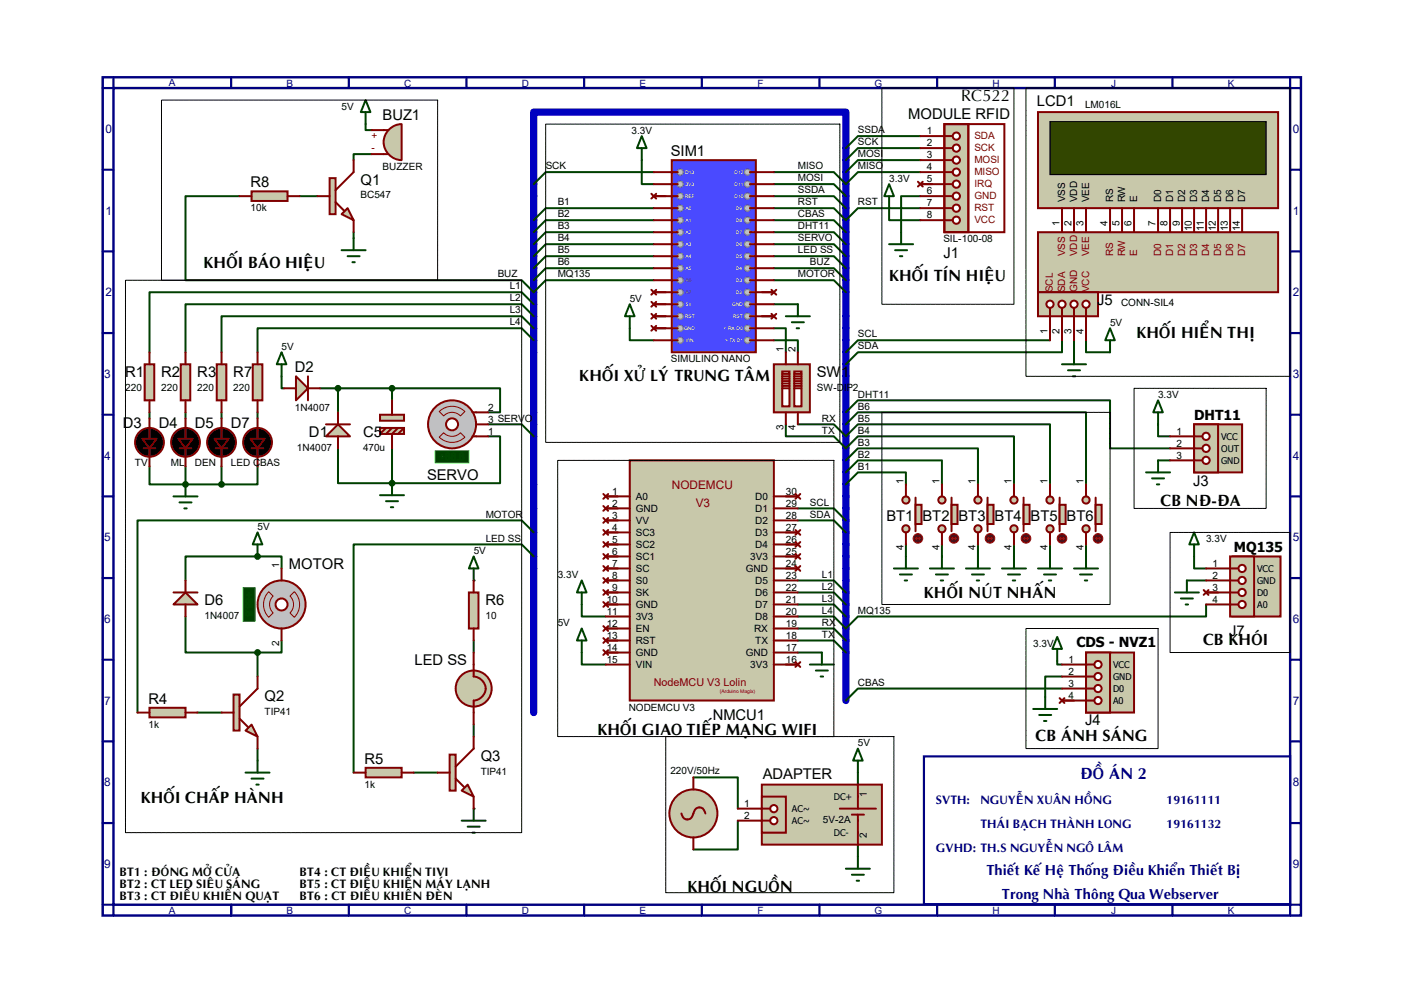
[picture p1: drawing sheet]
<svg xmlns="http://www.w3.org/2000/svg" width="297mm" height="210mm" viewBox="0 0 297 210" stroke-linecap="round" stroke-linejoin="round" font-family="sans-serif">
<defs><g id="words">
<text font-size="3.5" x="203.3" y="21.4">RC522</text>
<g font-size="3.4">
<text x="43.1" y="56.7">KHOÁ</text>
<text x="50.3" y="56.7">I BAÙO HIEÄ</text>
<text x="66.5" y="56.7">U</text>
<text x="188.1" y="59.5">KHOÁ</text>
<text x="195.4" y="59.5">I TÍN HIEÄ</text>
<text x="210.5" y="59.5">U</text>
<text x="240.4" y="71.5">KHOÁ</text>
<text x="247.7" y="71.5">I HIEÅ</text>
<text x="256" y="71.5">N THÒ</text>
<text x="122.6" y="80.6">KHOÁ</text>
<text x="129.8" y="80.6">I XÖÛ LYÙ TRUNG TAÂ</text>
<text x="159.8" y="80.6">M</text>
<text x="245.5" y="107">CB NÑ-ÑA</text>
<text x="195.5" y="126.6">KHOÁ</text>
<text x="202.7" y="126.6">I NUÙT NHAÁ</text>
<text x="220.8" y="126.6">N</text>
<text x="254.5" y="136.5">CB KHOÙI</text>
<text x="126.4" y="155.5">KHOÁ</text>
<text x="133.6" y="155.5">I GIAO TIEÁ</text>
<text x="150.6" y="155.5">P MAÏNG WIFI</text>
<text x="219.1" y="156.8">CB AÙNH SAÙNG</text>
<text x="29.8" y="169.8">KHOÁ</text>
<text x="37" y="169.8">I CHAÁ</text>
<text x="46.6" y="169.8">P HAØ</text>
<text x="54.6" y="169.8">NH</text>
<text x="145.4" y="188.6">KHOÁ</text>
<text x="152.7" y="188.6">I NGUOÀ</text>
<text x="165" y="188.6">N</text>
</g>
<text font-size="3.4" fill="#000080" x="228.5" y="164.7">ÑOÀAÙN 2</text>
<g font-size="3.1">
<text x="219.4" y="22.5">LCD1</text>
<text x="80.9" y="25.4">BUZ1</text>
<text x="192.2" y="25.3">MODULE RFID</text>
<text x="141.9" y="33">SIM1</text>
<text x="53" y="39.6">R8</text>
<text x="76.3" y="39">Q1</text>
<text x="199.6" y="54.6">J1</text>
<text x="232.1" y="64.4">J5</text>
<text x="26.5" y="79.7">R1</text>
<text x="34.1" y="79.7">R2</text>
<text x="41.7" y="79.7">R3</text>
<text x="49.4" y="79.7">R7</text>
<text x="62.4" y="78.7">D2</text>
<text x="172.8" y="79.7">SW1</text>
<text x="26" y="90.6">D3</text>
<text x="33.6" y="90.6">D4</text>
<text x="41.2" y="90.6">D5</text>
<text x="48.9" y="90.6">D7</text>
<text x="65.4" y="92.4">D1</text>
<text x="76.8" y="92.4">C5</text>
<text x="90.3" y="101.5">SERVO</text>
<text x="252.4" y="102.8">J3</text>
<text x="187.5" y="110.2">BT1</text>
<text x="195.2" y="110.2">BT2</text>
<text x="202.8" y="110.2">BT3</text>
<text x="210.4" y="110.2">BT4</text>
<text x="218" y="110.2">BT5</text>
<text x="225.6" y="110.2">BT6</text>
<text x="61.1" y="120.3">MOTOR</text>
<text x="43.3" y="127.9">D6</text>
<text x="102.7" y="127.9">R6</text>
<text x="260" y="134.6">J7</text>
<text x="87.7" y="140.6">LED SS</text>
<text x="31.4" y="148.8">R4</text>
<text x="56" y="148.3">Q2</text>
<text x="150.8" y="152.4">NMCU1</text>
<text x="229.5" y="153.4">J4</text>
<text x="77.1" y="161.5">R5</text>
<text x="101.7" y="161">Q3</text>
<text x="161.4" y="164.8">ADAPTER</text>
</g>
<g font-size="3.1" fill="#000080">
<text x="208.7" y="185.1">Thieá</text>
<text x="214.7" y="185.1">t KeáHeä Thoá</text>
<text x="231.2" y="185.1">ng Ñieàu Khieån Thieá</text>
<text x="257.7" y="185.1">t Bò</text>
<text x="212" y="190.1">Trong Nhaø Thoâng Qua Webserver</text>
</g>
<g font-size="2.9">
<text x="252.6" y="88.9">DHT11</text>
<text x="261" y="116.8">MQ135</text>
<text x="227.7" y="136.9">CDS - NVZ1</text>
</g>
<g font-size="2.6" fill="#000080">
<text x="198" y="170">SVTH:</text>
<text x="207.4" y="170">NGUYEÃ</text>
<text x="216.7" y="170">N XUAÂ</text>
<text x="224.6" y="170">N HOÀ</text>
<text x="231.2" y="170">NG</text>
<text x="246.8" y="170">19161111</text>
<text x="207.4" y="175">THAÙI BAÏCH THAØ</text>
<text x="227.5" y="175">NH LONG</text>
<text x="246.8" y="175">19161132</text>
<text x="198" y="180.1">GVHD: TH.S NGUYEÃ</text>
<text x="222.9" y="180.1">N NGOÂLAÂ</text>
<text x="235.3" y="180.1">M</text>
</g>
<g font-size="2.6">
<text x="25.3" y="185.3">BT1 : ÑOÙNG MÔÛCÖÛA</text>
<text x="63.4" y="185.3">BT4 : CT ÑIEÀ</text>
<text x="78.6" y="185.3">U KHIEÅ</text>
<text x="87.2" y="185.3">N TIVI</text>
<text x="25.3" y="187.8">BT2 : CT LED SIEÂ</text>
<text x="25.3" y="190.4">BT3 : CT ÑIEÀ</text>
<text x="40.5" y="190.4">U KHIEÅ</text>
<text x="45.4" y="187.8">U SAÙNG</text>
<text x="49.2" y="190.4">N QUAÏT</text>
<text x="63.4" y="187.8">BT5 : CT ÑIEÀ</text>
<text x="63.4" y="190.4">BT6 : CT ÑIEÀ</text>
<text x="78.6" y="187.8">U KHIEÅ</text>
<text x="78.6" y="190.4">U KHIEÅ</text>
<text x="87.3" y="187.8">N MAÙY LAÏNH</text>
<text x="87.3" y="190.4">N ÑEØ</text>
<text x="93.8" y="190.4">N</text>
</g>
<g font-size="2.5" fill="#000080">
<text x="22.3" y="28.2">0</text>
<text x="273.5" y="28.2">0</text>
<text x="22.3" y="45.4">1</text>
<text x="273.5" y="45.4">1</text>
<text x="22.3" y="62.7">2</text>
<text x="273.5" y="62.7">2</text>
<text x="22.1" y="80">3</text>
<text x="273.5" y="80">3</text>
<text x="22.1" y="97.2">4</text>
<text x="273.5" y="97.2">4</text>
<text x="22.1" y="114.5">5</text>
<text x="273.5" y="114.5">5</text>
<text x="22.1" y="131.8">6</text>
<text x="273.5" y="131.8">6</text>
<text x="22.1" y="149.1">7</text>
<text x="273.5" y="149.1">7</text>
<text x="22.1" y="166.3">8</text>
<text x="273.5" y="166.3">8</text>
<text x="22.1" y="183.6">9</text>
<text x="273.5" y="183.6">9</text>
</g>
<g font-size="2.5" fill="#800000">
<text x="142.1" y="103.5">NODEMCU</text>
<text x="147.2" y="107.3">V3</text>
</g>
<text font-size="2.3" fill="#800000" x="138.3" y="145.2">NodeMCU V3 Lolin</text>
<g font-size="2.1" fill="#000080">
<text x="35.7" y="18.1">A</text>
<text x="60.6" y="18.4">B</text>
<text x="85.5" y="18.4">C</text>
<text x="110.4" y="18.4">D</text>
<text x="135.3" y="18.4">E</text>
<text x="160.3" y="18.4">F</text>
<text x="185" y="18.4">G</text>
<text x="209.9" y="18.4">H</text>
<text x="235.1" y="18.4">J</text>
<text x="259.7" y="18.4">K</text>
<text x="35.7" y="193.4">A</text>
<text x="60.6" y="193.4">B</text>
<text x="85.5" y="193.4">C</text>
<text x="110.4" y="193.4">D</text>
<text x="135.3" y="193.4">E</text>
<text x="160.3" y="193.4">F</text>
<text x="185" y="193.4">G</text>
<text x="209.9" y="193.4">H</text>
<text x="235.1" y="193.4">J</text>
<text x="259.7" y="193.4">K</text>
</g>
<g font-size="2.1">
<text x="72.3" y="23.2">5V</text>
<text x="229.5" y="22.9">LM016L</text>
<text x="133.6" y="28.3">3.3V</text>
<text x="181.5" y="28.2">SSDA</text>
<text x="196" y="28.4">1</text>
<text x="115.4" y="35.8">SCK</text>
<text x="168.8" y="35.8">MISO</text>
<text x="181.5" y="30.7">SCK</text>
<text x="181.5" y="33.3">MOSI</text>
<text x="181.5" y="35.8">MISO</text>
<text x="196" y="30.9">2</text>
<text x="196" y="33.5">3</text>
<text x="76.3" y="42">BC547</text>
<text x="80.9" y="36">BUZZER</text>
<text x="168.8" y="40.9">SSDA</text>
<text x="168.8" y="38.4">MOSI</text>
<text x="188.1" y="38.4">3.3V</text>
<text x="196" y="36">4</text>
<text x="196" y="38.6">5</text>
<text x="196" y="41.1">6</text>
<text x="53" y="44.7">10k</text>
<text x="118" y="43.4">B1</text>
<text x="118" y="46">B2</text>
<text x="168.8" y="46">CBAS</text>
<text x="168.8" y="43.4">RST</text>
<text x="181.5" y="43.4">RST</text>
<text x="196" y="43.6">7</text>
<text x="196" y="46.2">8</text>
<text x="224.2" y="47.8" transform="rotate(-90 224.2 47.8)">1</text>
<text x="225.3" y="42.8" transform="rotate(-90 225.3 42.8)">VSS</text>
<text x="226.7" y="47.8" transform="rotate(-90 226.7 47.8)">2</text>
<text x="227.9" y="42.8" transform="rotate(-90 227.9 42.8)">VDD</text>
<text x="229.2" y="47.8" transform="rotate(-90 229.2 47.8)">3</text>
<text x="230.4" y="42.8" transform="rotate(-90 230.4 42.8)">VEE</text>
<text x="234.3" y="47.8" transform="rotate(-90 234.3 47.8)">4</text>
<text x="235.5" y="42.8" transform="rotate(-90 235.5 42.8)">RS</text>
<text x="236.9" y="47.8" transform="rotate(-90 236.9 47.8)">5</text>
<text x="238" y="42.8" transform="rotate(-90 238 42.8)">RW</text>
<text x="239.4" y="47.8" transform="rotate(-90 239.4 47.8)">6</text>
<text x="240.6" y="42.8" transform="rotate(-90 240.6 42.8)">E</text>
<text x="244.5" y="47.8" transform="rotate(-90 244.5 47.8)">7</text>
<text x="245.7" y="42.8" transform="rotate(-90 245.7 42.8)">D0</text>
<text x="247" y="47.8" transform="rotate(-90 247 47.8)">8</text>
<text x="248.2" y="42.8" transform="rotate(-90 248.2 42.8)">D1</text>
<text x="249.6" y="47.8" transform="rotate(-90 249.6 47.8)">9</text>
<text x="250.7" y="42.8" transform="rotate(-90 250.7 42.8)">D2</text>
<text x="253.3" y="42.8" transform="rotate(-90 253.3 42.8)">D3</text>
<text x="255.8" y="42.8" transform="rotate(-90 255.8 42.8)">D4</text>
<text x="258.4" y="42.8" transform="rotate(-90 258.4 42.8)">D5</text>
<text x="260.9" y="42.8" transform="rotate(-90 260.9 42.8)">D6</text>
<text x="263.4" y="42.8" transform="rotate(-90 263.4 42.8)">D7</text>
<text x="118" y="48.5">B3</text>
<text x="118" y="51.1">B4</text>
<text x="118" y="53.6">B5</text>
<text x="168.8" y="53.6">LED SS</text>
<text x="168.8" y="51.1">SERVO</text>
<text x="168.8" y="48.5">DHT11</text>
<text x="199.6" y="51.3">SIL-100-08</text>
<text x="252.1" y="48.9" transform="rotate(-90 252.1 48.9)">10</text>
<text x="254.6" y="48.9" transform="rotate(-90 254.6 48.9)">11</text>
<text x="257.2" y="48.9" transform="rotate(-90 257.2 48.9)">12</text>
<text x="259.7" y="48.9" transform="rotate(-90 259.7 48.9)">13</text>
<text x="262.3" y="48.9" transform="rotate(-90 262.3 48.9)">14</text>
<text x="105.3" y="58.7">BUZ</text>
<text x="118" y="56.1">B6</text>
<text x="118" y="58.7">MQ135</text>
<text x="168.8" y="58.7">MOTOR</text>
<text x="171.3" y="56.1">BUZ</text>
<text x="107.8" y="61.2">L1</text>
<text x="107.8" y="63.8">L2</text>
<text x="133.2" y="63.8">5V</text>
<text x="237.2" y="64.8">CONN-SIL4</text>
<text x="107.8" y="66.3">L3</text>
<text x="107.8" y="68.8">L4</text>
<text x="181.5" y="71.4">SCL</text>
<text x="221.6" y="70.6" transform="rotate(-90 221.6 70.6)">1</text>
<text x="224.2" y="70.6" transform="rotate(-90 224.2 70.6)">2</text>
<text x="226.7" y="70.6" transform="rotate(-90 226.7 70.6)">3</text>
<text x="229.2" y="70.6" transform="rotate(-90 229.2 70.6)">4</text>
<text x="234.8" y="68.9">5V</text>
<text x="59.6" y="74">5V</text>
<text x="141.9" y="76.7">SIMULINO NANO</text>
<text x="165.7" y="74.5" transform="rotate(-90 165.7 74.5)">1</text>
<text x="168.3" y="74.5" transform="rotate(-90 168.3 74.5)">2</text>
<text x="181.5" y="73.9">SDA</text>
<text x="26.5" y="82.6">220</text>
<text x="34.1" y="82.6">220</text>
<text x="41.7" y="82.6">220</text>
<text x="49.4" y="82.6">220</text>
<text x="172.8" y="82.6">SW-DIP2</text>
<text x="62.4" y="86.8">1N4007</text>
<text x="103.3" y="89.4">3 SERVO</text>
<text x="103.3" y="86.8">2</text>
<text x="173.9" y="89.2">RX</text>
<text x="181.5" y="84.1">DHT11</text>
<text x="181.5" y="89.2">B5</text>
<text x="181.5" y="86.6">B6</text>
<text x="245" y="84.2">3.3V</text>
<text x="62.8" y="95.3">1N4007</text>
<text x="76.8" y="95.3">470u</text>
<text x="103.3" y="91.9">1</text>
<text x="165.7" y="90.9" transform="rotate(-90 165.7 90.9)">3</text>
<text x="168.3" y="90.9" transform="rotate(-90 168.3 90.9)">4</text>
<text x="173.9" y="91.7">TX</text>
<text x="181.5" y="94.2">B3</text>
<text x="181.5" y="91.7">B4</text>
<text x="248.9" y="91.9">1</text>
<text x="248.9" y="94.4">2</text>
<text x="28.5" y="98.6">TV</text>
<text x="36.2" y="98.6">ML</text>
<text x="41.2" y="98.6">DEN</text>
<text x="48.9" y="98.6">LED CBAS</text>
<text x="181.5" y="99.3">B1</text>
<text x="181.5" y="96.8">B2</text>
<text x="248.9" y="97">3</text>
<text x="129.5" y="104.6">1</text>
<text x="129.5" y="107.1">2</text>
<text x="134.5" y="105.7">A0</text>
<text x="159.8" y="105.7">D0</text>
<text x="166.2" y="104.6">30</text>
<text x="166.2" y="107.1">29</text>
<text x="171.3" y="106.9">SCL</text>
<text x="191.1" y="102.4" transform="rotate(-90 191.1 102.4)">1</text>
<text x="198.8" y="102.4" transform="rotate(-90 198.8 102.4)">1</text>
<text x="206.4" y="102.4" transform="rotate(-90 206.4 102.4)">1</text>
<text x="214" y="102.4" transform="rotate(-90 214 102.4)">1</text>
<text x="221.6" y="102.4" transform="rotate(-90 221.6 102.4)">1</text>
<text x="229.2" y="102.4" transform="rotate(-90 229.2 102.4)">1</text>
<text x="54.5" y="112.1">5V</text>
<text x="102.7" y="109.5">MOTOR</text>
<text x="129.5" y="109.7">3</text>
<text x="129.5" y="112.2">4</text>
<text x="134.5" y="108.3">GND</text>
<text x="134.5" y="110.8">VV</text>
<text x="134.5" y="113.4">SC3</text>
<text x="159.8" y="108.3">D1</text>
<text x="159.8" y="110.8">D2</text>
<text x="159.8" y="113.4">D3</text>
<text x="166.2" y="109.7">28</text>
<text x="166.2" y="112.2">27</text>
<text x="171.3" y="109.5">SDA</text>
<text x="100.2" y="117.2">5V</text>
<text x="102.7" y="114.6">LED SS</text>
<text x="129.5" y="114.8">5</text>
<text x="129.5" y="117.3">6</text>
<text x="129.5" y="119.8">7</text>
<text x="134.5" y="115.9">SC2</text>
<text x="134.5" y="118.4">SC1</text>
<text x="158.7" y="118.4">3V3</text>
<text x="159.8" y="115.9">D4</text>
<text x="166.2" y="114.8">26</text>
<text x="166.2" y="117.3">25</text>
<text x="166.2" y="119.8">24</text>
<text x="191.1" y="116.3" transform="rotate(-90 191.1 116.3)">4</text>
<text x="198.8" y="116.3" transform="rotate(-90 198.8 116.3)">4</text>
<text x="206.4" y="116.3" transform="rotate(-90 206.4 116.3)">4</text>
<text x="214" y="116.3" transform="rotate(-90 214 116.3)">4</text>
<text x="221.6" y="116.3" transform="rotate(-90 221.6 116.3)">4</text>
<text x="229.2" y="116.3" transform="rotate(-90 229.2 116.3)">4</text>
<text x="255.1" y="114.6">3.3V</text>
<text x="256.5" y="119.8">1</text>
<text x="59.1" y="120.2" transform="rotate(-90 59.1 120.2)">1</text>
<text x="118" y="122.3">3.3V</text>
<text x="129.5" y="122.4">8</text>
<text x="129.5" y="124.9">9</text>
<text x="134.5" y="121">SC</text>
<text x="134.5" y="123.5">S0</text>
<text x="157.8" y="121">GND</text>
<text x="159.8" y="123.5">D5</text>
<text x="166.2" y="122.4">23</text>
<text x="166.2" y="124.9">22</text>
<text x="173.9" y="122.2">L1</text>
<text x="173.9" y="124.7">L2</text>
<text x="256.5" y="122.4">2</text>
<text x="256.5" y="124.9">3</text>
<text x="43.3" y="130.9">1N4007</text>
<text x="102.7" y="130.9">10</text>
<text x="128.4" y="127.5">10</text>
<text x="128.4" y="130">11</text>
<text x="134.5" y="126.1">SK</text>
<text x="134.5" y="128.6">GND</text>
<text x="134.5" y="131.1">3V3</text>
<text x="159.8" y="126.1">D6</text>
<text x="159.8" y="128.6">D7</text>
<text x="159.8" y="131.1">D8</text>
<text x="166.2" y="127.5">21</text>
<text x="166.2" y="130">20</text>
<text x="173.9" y="127.3">L3</text>
<text x="173.9" y="129.8">L4</text>
<text x="181.5" y="129.8">MQ135</text>
<text x="256.5" y="127.5">4</text>
<text x="59.1" y="136.7" transform="rotate(-90 59.1 136.7)">2</text>
<text x="118" y="132.4">5V</text>
<text x="128.4" y="132.5">12</text>
<text x="128.4" y="135.1">13</text>
<text x="128.4" y="137.6">14</text>
<text x="134.5" y="133.7">EN</text>
<text x="134.5" y="136.2">RST</text>
<text x="159.5" y="133.7">RX</text>
<text x="159.8" y="136.2">TX</text>
<text x="166.2" y="132.5">19</text>
<text x="166.2" y="135.1">18</text>
<text x="166.2" y="137.6">17</text>
<text x="173.9" y="132.3">RX</text>
<text x="173.9" y="134.9">TX</text>
<text x="218.6" y="136.7">3.3V</text>
<text x="128.4" y="140.2">15</text>
<text x="134.5" y="138.8">GND</text>
<text x="134.5" y="141.3">VIN</text>
<text x="157.8" y="138.8">GND</text>
<text x="158.7" y="141.3">3V3</text>
<text x="166.2" y="140.2">16</text>
<text x="226" y="140.2">1</text>
<text x="226" y="142.7">2</text>
<text x="181.5" y="145">CBAS</text>
<text x="226" y="145.2">3</text>
<text x="226" y="147.8">4</text>
<text x="31.4" y="153.9">1k</text>
<text x="56" y="151.2">TIP41</text>
<text x="133" y="150.3">NODEMCU V3</text>
<text x="181.5" y="157.8">5V</text>
<text x="77.1" y="166.6">1k</text>
<text x="101.7" y="163.9">TIP41</text>
<text x="141.8" y="163.6">220V/50Hz</text>
<text x="157.4" y="170.6">1</text>
<text x="157.4" y="173.2">2</text>
<text x="183.4" y="168.5" transform="rotate(-90 183.4 168.5)">1</text>
<text x="174.1" y="174">5V-2A</text>
<text x="183.4" y="177.3" transform="rotate(-90 183.4 177.3)">2</text>
</g>
<g font-size="2.1" fill="#800000">
<text x="78.6" y="29.5">+</text>
<text x="206.1" y="29.5">SDA</text>
<text x="78.6" y="32">-</text>
<text x="206.1" y="32">SCK</text>
<text x="206.1" y="34.5">MOSI</text>
<text x="206.1" y="37.1">MISO</text>
<text x="206.1" y="39.6">IRQ</text>
<text x="206.1" y="42.2">GND</text>
<text x="206.1" y="44.7">RST</text>
<text x="206.1" y="47.2">VCC</text>
<text x="225.3" y="54.2" transform="rotate(-90 225.3 54.2)">VSS</text>
<text x="227.8" y="54.2" transform="rotate(-90 227.8 54.2)">VDD</text>
<text x="230.4" y="54.2" transform="rotate(-90 230.4 54.2)">VEE</text>
<text x="235.5" y="54.2" transform="rotate(-90 235.5 54.2)">RS</text>
<text x="238" y="54.2" transform="rotate(-90 238 54.2)">RW</text>
<text x="240.5" y="54.2" transform="rotate(-90 240.5 54.2)">E</text>
<text x="245.6" y="54.2" transform="rotate(-90 245.6 54.2)">D0</text>
<text x="248.2" y="54.2" transform="rotate(-90 248.2 54.2)">D1</text>
<text x="250.7" y="54.2" transform="rotate(-90 250.7 54.2)">D2</text>
<text x="253.2" y="54.2" transform="rotate(-90 253.2 54.2)">D3</text>
<text x="255.8" y="54.2" transform="rotate(-90 255.8 54.2)">D4</text>
<text x="258.3" y="54.2" transform="rotate(-90 258.3 54.2)">D5</text>
<text x="260.9" y="54.2" transform="rotate(-90 260.9 54.2)">D6</text>
<text x="263.4" y="54.2" transform="rotate(-90 263.4 54.2)">D7</text>
<text x="222.8" y="61.8" transform="rotate(-90 222.8 61.8)">SCL</text>
<text x="225.3" y="61.8" transform="rotate(-90 225.3 61.8)">SDA</text>
<text x="227.8" y="61.8" transform="rotate(-90 227.8 61.8)">GND</text>
<text x="230.4" y="61.8" transform="rotate(-90 230.4 61.8)">VCC</text>
</g>
<g font-size="2.1" fill="#008000">
<text x="93" y="97.4">+88.8</text>
<text x="52" y="125.2" transform="rotate(90 52 125.2)">+88.8</text>
</g>
<g font-size="1.9">
<text x="258.3" y="93">VCC</text>
<text x="258.3" y="95.5">OUT</text>
<text x="258.3" y="98">GND</text>
<text x="265.9" y="120.9">VCC</text>
<text x="265.9" y="123.4">GND</text>
<text x="265.9" y="126">D0</text>
<text x="265.9" y="128.5">A0</text>
<text x="235.5" y="141.2">VCC</text>
<text x="235.5" y="143.8">GND</text>
<text x="235.5" y="146.3">D0</text>
<text x="235.5" y="148.8">A0</text>
<text x="167.5" y="171.7">AC~</text>
<text x="176.4" y="169.2">DC+</text>
<text x="167.5" y="174.2">AC~</text>
<text x="176.4" y="176.8">DC-</text>
</g>
<g font-size="1.1" fill="#fff">
<text x="144.9" y="41.9">REF</text>
<text x="144.9" y="36.8">D13</text>
<text x="145" y="39.3">3V3</text>
<text x="155.4" y="36.8">D12</text>
<text x="155.4" y="39.3">D11</text>
<text x="155.4" y="41.9">D10</text>
<text x="145" y="46.9">A1</text>
<text x="145" y="44.4">A0</text>
<text x="155.7" y="44.4">D9</text>
<text x="155.7" y="46.9">D8</text>
<text x="145" y="52">A3</text>
<text x="145" y="49.5">A2</text>
<text x="155.7" y="49.5">D7</text>
<text x="155.7" y="52">D6</text>
<text x="145" y="57.1">A5</text>
<text x="145" y="54.6">A4</text>
<text x="155.7" y="54.6">D5</text>
<text x="155.7" y="57.1">D4</text>
<text x="155.7" y="59.6">D3</text>
<text x="145" y="64.7">5V</text>
<text x="154.9" y="64.7">GND</text>
<text x="155.7" y="62.2">D2</text>
<text x="144.7" y="69.8">GND</text>
<text x="144.9" y="67.3">RST</text>
<text x="153.1" y="69.8">&lt; RX D0</text>
<text x="155" y="67.3">RST</text>
<text x="145" y="72.3">VIN</text>
<text x="153.4" y="72.3">&gt; TX D1</text>
</g>
<g font-size="1.1" fill="#808080">
<text x="145" y="59.6">A6</text>
<text x="145" y="62.2">A7</text>
</g>
<text font-size="1.1" fill="#800000" x="152.3" y="146.6">(Arduino Magix)</text>
</g></defs>
<path d="M21.7 16.3h253.5v177.3h-253.5zM24 18.6h248.9v172.7h-248.9z" fill="none" stroke="#000080" stroke-width=".51"/>
<g fill="none" stroke="#000080" stroke-width=".47">
<path d="M24 16.3v2.3h-2.3M48.9 16.3v2.3M73.8 16.3v2.3M98.7 16.3v2.3M123.6 16.3v2.3M148.5 16.3v2.3M173.4 16.3v2.3M198.2 16.3v2.3M223.1 16.3v2.3M248 16.3v2.3M272.9 16.3v2.3h2.3M21.7 35.9h2.3"/>
<path d="M272.9 35.9h2.3M21.7 53.2h2.3M272.9 53.2h2.3M21.7 70.4h2.3M272.9 70.4h2.3M21.7 87.7h2.3M272.9 87.7h2.3M21.7 105h2.3M272.9 105h2.3M21.7 122.3h2.3M21.7 139.5h2.3M272.9 122.3h2.3"/>
<path d="M272.9 139.5h2.3M21.7 156.8h2.3M272.9 156.8h2.3M21.7 174.1h2.3M272.9 174.1h2.3M21.7 191.3h2.3v2.3M48.9 191.3v2.3M73.8 191.3v2.3M98.7 191.3v2.3M123.6 191.3v2.3M148.5 191.3v2.3M173.4 191.3v2.3"/>
<path d="M198.2 191.3v2.3M223.1 191.3v2.3M248 191.3v2.3M275.2 191.3h-2.3v2.3"/>
</g>
<path d="M195.5 160h77.4v31.2h-77.4z" fill="#fff" stroke="#000080" stroke-width=".47"/>
<path d="M178.9 148.2v-124.5h-66v127" fill="none" stroke="#0000c0" stroke-width="1.5"/>
<path d="M78.6 32.6h-3.8v1.3M63.4 41.5h3.8M74.8 49.1v1.3M31.6 98.6v3.8h7.6v-3.8M67.7 82.1h15.2M71.5 82.1v5.1M82.9 82.1h22.9v5.1h-2.5M82.9 82.1v2.6M191.6 115.1v2.6M199.3 115.1v2.6M146.7 164.4h9.4v6.6M156.1 173.6v6.1h-9.4" fill="none" stroke="#004000" stroke-width=".42"/>
<circle cx="39.2" cy="102.4" r=".21" fill="#004000"/>
<g fill="none" stroke="#004000" stroke-width=".42">
<path d="M194.7 31.3h-13.2l-2.6 2.6M194.7 33.9h-13.2l-2.6 2.5M194.7 36.4h-13.2l-2.6 2.5M50.7 41.5h-11.5v17.8h71.2l2.5 2.5M188.1 44v2.6h6.6M194.7 44h-13.2l-2.6 2.6M194.7 41.5h-4.1v7.6M112.9 69.4l-2.5-2.5h-63.5v7.6M31.6 87.2v1.3M39.2 87.2v1.3M46.9 87.2v1.3M103.3 89.7h7.1l2.5 2.6"/>
<path d="M178.9 87.2l2.6-2.5h53.3v10.1h12.7M245 97.4h2.5M112.9 117.7l-2.5-2.6h-35.6v48.3M112.9 112.6l-2.5-2.5h-81.3v40.6M168.8 110.1h7.6l2.5 2.5M168.8 107.5h7.6l2.5 2.6M178.9 102.4l2.6-2.5h10.1v2.5M206.9 115.1v2.6M123.1 127.8v2.6h5M168.8 138h5.1M251.1 122.8h4M41.8 150.7h5.1"/>
<path d="M54.5 158.3v2.6M224.7 143.1h-3.6v4.3"/>
</g>
<circle cx="100.2" cy="122.8" r=".21" fill="#004000"/>
<path d="M77.3 26.2v1.3h1.3M59.6 79.6v2.5h.5M227.2 72v2.5M229.7 72v2.5h5.1M245 89.7v2.6h2.5M252.6 117.7v2.5h2.5M100.2 135.5v2.5M123.1 138v2.5h5M223.6 139.8v.7h1.1M100.2 153.2v2.6M87.5 163.4h5.1" fill="none" stroke="#004000" stroke-width=".42"/>
<circle cx="100.2" cy="171" r=".21" fill="#004000"/>
<g fill="none" stroke="#004000" stroke-width=".42">
<path d="M135.8 33.9v5h2.5M138.3 36.4h-22.9l-2.5 2.5M163.7 38.9h12.7l2.5 2.6M163.7 36.4h12.7l2.5 2.5M194.7 28.8h-13.2l-2.6 2.5M138.3 44h-22.9l-2.5 2.6M138.3 46.6h-22.9l-2.5 2.5M138.3 49.1h-22.9l-2.5 2.5M138.3 51.6h-22.9l-2.5 2.6M138.3 54.2h-22.9l-2.5 2.5M138.3 56.7h-22.9l-2.5 2.6M138.3 59.3h-22.9l-2.5 2.5"/>
<path d="M163.7 59.3h12.7l2.5 2.5M163.7 56.7h12.7l2.5 2.6M163.7 54.2h12.7l2.5 2.5M163.7 51.6h12.7l2.5 2.6M163.7 46.6h12.7l2.5 2.5M163.7 44h12.7l2.5 2.6M163.7 41.5h12.7l2.5 2.5M163.7 49.1h12.7l2.5 2.5M112.9 72l-2.5-2.6h-55.9v5.1M112.9 64.3l-2.5-2.5h-78.8v12.7M112.9 66.9l-2.5-2.6h-71.2v10.2M133.2 69.4v2.6h5.1"/>
<path d="M163.7 69.4h2.5v5.1M163.7 72h5.1v2.5M163.7 64.3h5.1M222.1 72h-40.6l-2.6 2.5M224.7 72v2.5h-43.2l-2.6 2.5M46.9 98.6v3.8M54.5 98.6v3.8h-7.6M54.5 87.2v1.3M166.2 89.7v2.6h10.2l2.5 2.5 2.6-2.5h33v10.1M168.8 89.7h7.6l2.5 2.6 2.6-2.6h40.6v12.7M178.9 97.4l2.6-2.6h25.4v7.6M178.9 99.9l2.6-2.5h17.8v5"/>
<path d="M178.9 89.7l2.6-2.5h48.2v15.2M39.2 102.4h7.7M54.5 117.7h5.1v2.5M214.5 115.1v2.6M222.1 115.1v2.6M229.7 115.1v2.6M168.8 127.8h7.6l2.5 2.6M168.8 132.9h7.6l2.5 2.6M168.8 135.5h7.6l2.5 2.5M168.8 122.8h7.6l2.5 2.5M168.8 125.3h7.6l2.5 2.5M255.1 127.8v2.6h-73.6l-2.6 2.5-2.5-2.5h-7.6"/>
<path d="M224.7 145.6h-43.2l-2.6 2.6M181.5 163.4v5.1M181.5 176.1v5.1"/>
</g>
<circle cx="54.5" cy="117.7" r=".21" fill="#004000"/>
<path d="M71.5 94.8v7.4h11.4M82.9 94.8v7.4M103.3 92.3h2.5v9.9h-22.9M54.5 117.7h-15.3v5.1M39.2 130.4v7.6h15.3M54.5 138v5.1M59.6 135.5v2.5h-5.1" fill="none" stroke="#004000" stroke-width=".42"/>
<circle cx="82.9" cy="102.2" r=".21" fill="#004000"/>
<path d="M199.8 26.2h5.1v22.9h-5.1z" fill="#c8c8aa" stroke="#800000" stroke-width=".42"/>
<path d="M199.8 28.8h1.7" fill="none" stroke="#800000" stroke-width=".42"/>
<circle cx="202.3" cy="31.3" r=".76" fill="#fff" stroke="#800000" stroke-width=".42"/>
<path d="M199.8 31.3h1.7" fill="none" stroke="#800000" stroke-width=".42"/>
<circle cx="202.3" cy="33.9" r=".76" fill="#fff" stroke="#800000" stroke-width=".42"/>
<path d="M199.8 33.9h1.7" fill="none" stroke="#800000" stroke-width=".42"/>
<circle cx="202.3" cy="36.4" r=".76" fill="#fff" stroke="#800000" stroke-width=".42"/>
<path d="M199.8 36.4h1.7" fill="none" stroke="#800000" stroke-width=".42"/>
<circle cx="202.3" cy="38.9" r=".76" fill="#fff" stroke="#800000" stroke-width=".42"/>
<path d="M199.8 38.9h1.7" fill="none" stroke="#800000" stroke-width=".42"/>
<circle cx="202.3" cy="41.5" r=".76" fill="#fff" stroke="#800000" stroke-width=".42"/>
<path d="M199.8 41.5h1.7" fill="none" stroke="#800000" stroke-width=".42"/>
<circle cx="202.3" cy="44" r=".76" fill="#fff" stroke="#800000" stroke-width=".42"/>
<path d="M199.8 44h1.7" fill="none" stroke="#800000" stroke-width=".42"/>
<circle cx="202.3" cy="46.6" r=".76" fill="#fff" stroke="#800000" stroke-width=".42"/>
<path d="M199.8 46.6h1.7" fill="none" stroke="#800000" stroke-width=".42"/>
<circle cx="202.3" cy="28.8" r=".76" fill="#fff" stroke="#800000" stroke-width=".42"/>
<path d="M194.7 28.8h5.1M194.7 31.3h5.1M194.7 33.9h5.1M194.7 36.4h5.1M194.7 38.9h5.1M194.7 41.5h5.1M194.7 44h5.1M194.7 46.6h5.1" fill="none" stroke="#800000" stroke-width=".42"/>
<g fill="#c8c8aa" stroke="#800000" stroke-width=".42">
<path d="M80.4 87.7h5.1v1.3h-5.1z"/>
<path d="M80.4 90.5h5.1v1.3h-5.1z"/>
</g>
<path d="M81.7 90.5l-1.3 1.3M82.9 84.7v3M82.9 90.5l-1.2 1.3M84.2 90.5l-1.3 1.3v3M85.5 90.5l-1.3 1.3" fill="none" stroke="#800000" stroke-width=".42"/>
<path d="M69 92.3l2.5-2.6 2.5 2.6z" fill="#c8c8aa" stroke="#800000" stroke-width=".42"/>
<path d="M69 89.7h5M71.5 87.2v2.5M71.5 92.3v2.5" fill="none" stroke="#800000" stroke-width=".42"/>
<path d="M62.6 79.6l2.6 2.5-2.6 2.6z" fill="#c8c8aa" stroke="#800000" stroke-width=".42"/>
<path d="M65.2 79.6v5.1M60.1 82.1h2.5M65.2 82.1h2.5" fill="none" stroke="#800000" stroke-width=".42"/>
<circle cx="82.9" cy="82.1" r=".51" fill="#004000" stroke="#004000" stroke-width=".42"/>
<path d="M72.3 52.9h5M73.5 54.2h2.6M74.5 55.5h.6M74.8 50.4v2.5" fill="none" stroke="#004000" stroke-width=".42"/>
<g fill="#c8c8aa" stroke="#800000" stroke-width=".42">
<path d="M72.3 45.3l1.2-1.3 1.3 2.6z"/>
<path d="M69.7 37.7h1.3v7.6h-1.3z"/>
</g>
<path d="M74.8 33.9v2.5l-3.8 3.8M199.8 26.2h12.7v22.9h-12.7zM204.9 26.2v22.9M67.2 41.5h2.5M71 42.8l1.8 1.7M74.8 46.6v2.5" fill="none" stroke="#800000" stroke-width=".42"/>
<circle cx="95.6" cy="89.7" r="5.1" fill="#c0c0c0" stroke="#800000" stroke-width=".42"/>
<circle cx="95.6" cy="89.7" r="1.27" fill="#fff" stroke="#800000" stroke-width=".42"/>
<path d="M99.9 87.2h.8M99.9 92.3h.8" fill="none" stroke="#800000" stroke-width=".42"/>
<path d="M92.1 95.3h7.1v2.6h-7.1z" fill="#004000" stroke="#0f0" stroke-width=".21"/>
<path d="M92.9 87a3.9 3.9 0 0 1 5.4 0l-.9 1a2.46 2.46 0 0 0-3.5 0zM93.9 91.5a2.46 2.46 0 0 0 3.5 0l.9 1a3.9 3.9 0 0 1-5.4 0z" fill="none" stroke="#800000" stroke-width=".21"/>
<path d="M100.7 89.7h2.6M100.7 87.2h2.6M100.7 92.3h2.6" fill="none" stroke="#800000" stroke-width=".42"/>
<circle cx="71.5" cy="82.1" r=".51" fill="#004000" stroke="#004000" stroke-width=".42"/>
<g fill="#c8c8aa" stroke="#800000" stroke-width=".42">
<path d="M161.2 165.9h25.4v12.7h-25.4z"/>
<circle cx="146.7" cy="172" r="5.1"/>
</g>
<path d="M144.1 172a1.27 1.27 0 0 0 1.3 1.3 1.27 1.27 0 0 0 1.3-1.3 1.27 1.27 0 0 1 1.3-1.2 1.27 1.27 0 0 1 1.2 1.2M146.7 164.4v2.6M146.7 177.1v2.6" fill="none" stroke="#800000" stroke-width=".42"/>
<path d="M161.2 168.5h5v7.6h-5z" fill="#c8c8aa" stroke="#800000" stroke-width=".42"/>
<path d="M161.2 171h1.7" fill="none" stroke="#800000" stroke-width=".42"/>
<circle cx="163.7" cy="171" r=".76" fill="#fff" stroke="#800000" stroke-width=".42"/>
<path d="M161.2 173.6h1.7" fill="none" stroke="#800000" stroke-width=".42"/>
<circle cx="163.7" cy="173.6" r=".76" fill="#fff" stroke="#800000" stroke-width=".42"/>
<path d="M156.1 171h5.1M156.1 173.6h5.1M177.7 171h7.6M180.2 172.3h2.6M181.5 165.9v5.1M181.5 172.3v6.3" fill="none" stroke="#800000" stroke-width=".42"/>
<path d="M82.3 27.4a3.8 3.8 0 0 1 2.7-1.2v7.7a3.8 3.8 0 0 1-3.5-2.4 3.8 3.8 0 0 1 .8-4.1z" fill="#c8c8aa" stroke="#800000" stroke-width=".42"/>
<path d="M78.6 32.6h3.6M78.6 27.5h3.6M194.2 38.4l1 1.1M194.7 38.9h2.5M195.2 38.4l-1 1.1" fill="none" stroke="#800000" stroke-width=".42"/>
<path d="M53.2 40.5h7.6v2h-7.6z" fill="#c8c8aa" stroke="#800000" stroke-width=".42"/>
<path d="M50.7 41.5h2.5M60.8 41.5h2.6" fill="none" stroke="#800000" stroke-width=".42"/>
<g fill="#c8c8aa" stroke="#800000" stroke-width=".42">
<path d="M252.6 89.7h10.2v10.2h-10.2z"/>
<path d="M252.6 89.7h5.1v10.2h-5.1z"/>
</g>
<path d="M252.6 92.3h1.8" fill="none" stroke="#800000" stroke-width=".42"/>
<circle cx="255.1" cy="92.3" r=".76" fill="#fff" stroke="#800000" stroke-width=".42"/>
<path d="M252.6 94.8h1.8" fill="none" stroke="#800000" stroke-width=".42"/>
<circle cx="255.1" cy="94.8" r=".76" fill="#fff" stroke="#800000" stroke-width=".42"/>
<path d="M252.6 97.4h1.8" fill="none" stroke="#800000" stroke-width=".42"/>
<circle cx="255.1" cy="97.4" r=".76" fill="#fff" stroke="#800000" stroke-width=".42"/>
<path d="M247.5 92.3h5.1M247.5 94.8h5.1M247.5 97.4h5.1" fill="none" stroke="#800000" stroke-width=".42"/>
<g fill="#c8c8aa" stroke="#800000" stroke-width=".42">
<path d="M260.7 117.7h10.2v12.7h-10.2z"/>
<path d="M260.2 117.7h5.1v12.7h-5.1z"/>
</g>
<path d="M260.2 120.2h1.8" fill="none" stroke="#800000" stroke-width=".42"/>
<circle cx="262.8" cy="120.2" r=".76" fill="#fff" stroke="#800000" stroke-width=".42"/>
<path d="M260.2 122.8h1.8" fill="none" stroke="#800000" stroke-width=".42"/>
<circle cx="262.8" cy="122.8" r=".76" fill="#fff" stroke="#800000" stroke-width=".42"/>
<path d="M260.2 125.3h1.8" fill="none" stroke="#800000" stroke-width=".42"/>
<circle cx="262.8" cy="125.3" r=".76" fill="#fff" stroke="#800000" stroke-width=".42"/>
<path d="M260.2 127.8h1.8" fill="none" stroke="#800000" stroke-width=".42"/>
<circle cx="262.8" cy="127.8" r=".76" fill="#fff" stroke="#800000" stroke-width=".42"/>
<path d="M255.1 120.2h5.1M255.1 122.8h5.1M255.1 125.3h5.1M255.1 127.8h5.1" fill="none" stroke="#800000" stroke-width=".42"/>
<g fill="#c8c8aa" stroke="#800000" stroke-width=".42">
<path d="M229.7 138h10.2v12.7h-10.2z"/>
<path d="M229.7 138h5.1v12.7h-5.1z"/>
</g>
<path d="M229.7 140.5h1.8" fill="none" stroke="#800000" stroke-width=".42"/>
<circle cx="232.3" cy="140.5" r=".76" fill="#fff" stroke="#800000" stroke-width=".42"/>
<path d="M229.7 143.1h1.8" fill="none" stroke="#800000" stroke-width=".42"/>
<circle cx="232.3" cy="143.1" r=".76" fill="#fff" stroke="#800000" stroke-width=".42"/>
<path d="M229.7 145.6h1.8" fill="none" stroke="#800000" stroke-width=".42"/>
<circle cx="232.3" cy="145.6" r=".76" fill="#fff" stroke="#800000" stroke-width=".42"/>
<path d="M229.7 148.2h1.8" fill="none" stroke="#800000" stroke-width=".42"/>
<circle cx="232.3" cy="148.2" r=".76" fill="#fff" stroke="#800000" stroke-width=".42"/>
<path d="M254.6 124.8l1.1 1M255.1 125.3h2.6M255.7 124.8l-1.1 1M224.2 147.7l1 1M224.7 140.5h5M224.7 143.1h5M224.7 145.6h5M224.7 148.2h5M225.2 147.7l-1 1" fill="none" stroke="#800000" stroke-width=".42"/>
<path d="M199.3 117.7v2.5M196.7 120.2h5.1M198 121.5h2.5M199 122.8h.5" fill="none" stroke="#004000" stroke-width=".42"/>
<g fill="#c8c8aa" stroke="#800000" stroke-width=".42">
<circle cx="199.3" cy="111.8" r=".76"/>
<circle cx="199.3" cy="105.7" r=".76"/>
</g>
<path d="M201.3 105.2v7.2" fill="none" stroke="#800000" stroke-width=".42"/>
<path d="M201.3 106.8h1.3v4h-1.3z" fill="#c8c8aa" stroke="#800000" stroke-width=".42"/>
<path d="M199.3 102.4v2.6M199.3 112.6v2.5" fill="none" stroke="#800000" stroke-width=".42"/>
<circle cx="201.8" cy="113.9" r="1.02" fill="#400000" stroke="#f00" stroke-width=".21"/>
<path d="M201.3 113.9h1M201.3 113.9l.2 .2M201.5 113.6l-.2 .3M202.1 113.6l.2 .3M202.3 113.9l-.2 .2" fill="none" stroke="#f00" stroke-width=".21"/>
<path d="M191.6 117.7v2.5M189.1 120.2h5.1M190.4 121.5h2.5M191.4 122.8h.5" fill="none" stroke="#004000" stroke-width=".42"/>
<g fill="#c8c8aa" stroke="#800000" stroke-width=".42">
<circle cx="191.6" cy="111.8" r=".76"/>
<circle cx="191.6" cy="105.7" r=".76"/>
</g>
<path d="M193.7 105.2v7.2" fill="none" stroke="#800000" stroke-width=".42"/>
<path d="M193.7 106.8h1.2v4h-1.2z" fill="#c8c8aa" stroke="#800000" stroke-width=".42"/>
<path d="M191.6 102.4v2.6M191.6 112.6v2.5" fill="none" stroke="#800000" stroke-width=".42"/>
<circle cx="194.2" cy="113.9" r="1.02" fill="#400000" stroke="#f00" stroke-width=".21"/>
<path d="M193.7 113.9h1M193.7 113.9l.2 .2M193.9 113.6l-.2 .3M194.4 113.6l.3 .3M194.7 113.9l-.3 .2" fill="none" stroke="#f00" stroke-width=".21"/>
<g fill="#000" stroke="#800000" stroke-width=".42">
<circle cx="31.6" cy="93.6" r="3"/>
<circle cx="39.2" cy="93.6" r="3"/>
<circle cx="46.9" cy="93.6" r="3"/>
</g>
<path d="M30.4 94.8h2.5M38 94.8h2.5M45.6 94.8h2.5" fill="none" stroke="#800000" stroke-width=".38"/>
<path d="M31.6 88.5v4.3M31.6 94.8v3.8M39.2 88.5v4.3M39.2 94.8v3.8M46.9 88.5v4.3M46.9 94.8v3.8" fill="none" stroke="#800000" stroke-width=".42"/>
<path d="M30.1 92.8h3l-1.5 2zM37.7 92.8h3.1l-1.6 2zM45.3 92.8h3.1l-1.5 2z" fill="#000" stroke="#800000" stroke-width=".38"/>
<path d="M36.7 105h5.1M38 106.3h2.5M39 107.5h.5M39.2 102.4v2.6" fill="none" stroke="#004000" stroke-width=".42"/>
<circle cx="39.2" cy="102.4" r=".51" fill="#004000" stroke="#004000" stroke-width=".42"/>
<path d="M133.2 97.4h30.5v50.8h-30.5z" fill="#c8c8aa" stroke="#800000" stroke-width=".42"/>
<g fill="none" stroke="#800000" stroke-width=".42">
<path d="M128.1 105h5.1M128.1 107.5h5.1M128.1 110.1h5.1M128.1 112.6h5.1M128.1 115.1h5.1M128.1 117.7h5.1M163.7 105h5.1M163.7 107.5h5.1M163.7 110.1h5.1M163.7 112.6h5.1M163.7 115.1h5.1M163.7 117.7h5.1"/>
<path d="M128.1 120.2h5.1M128.1 122.8h5.1M128.1 125.3h5.1M128.1 127.8h5.1M128.1 130.4h5.1M128.1 132.9h5.1M128.1 135.5h5.1M128.1 138h5.1M163.7 120.2h5.1M163.7 122.8h5.1M163.7 125.3h5.1M163.7 127.8h5.1"/>
<path d="M163.7 130.4h5.1M163.7 132.9h5.1M163.7 135.5h5.1M163.7 138h5.1M128.1 140.5h5.1M163.7 140.5h5.1"/>
</g>
<path d="M242.4 99.9h5.1M245 97.4v2.5M206.9 117.7v2.5M243.7 101.2h2.6M244.7 102.4h.5M204.3 120.2h5.1M205.6 121.5h2.6M206.6 122.8h.5" fill="none" stroke="#004000" stroke-width=".42"/>
<g fill="#c8c8aa" stroke="#800000" stroke-width=".42">
<circle cx="206.9" cy="111.8" r=".76"/>
<circle cx="206.9" cy="105.7" r=".76"/>
</g>
<path d="M208.9 105.2v7.2" fill="none" stroke="#800000" stroke-width=".42"/>
<path d="M208.9 106.8h1.3v4h-1.3z" fill="#c8c8aa" stroke="#800000" stroke-width=".42"/>
<path d="M206.9 102.4v2.6M206.9 112.6v2.5" fill="none" stroke="#800000" stroke-width=".42"/>
<circle cx="209.4" cy="113.9" r="1.02" fill="#400000" stroke="#f00" stroke-width=".21"/>
<path d="M208.9 113.9h1M208.9 113.9l.3 .2M209.2 113.6l-.3 .3M209.7 113.6l.2 .3M209.9 113.9l-.2 .2" fill="none" stroke="#f00" stroke-width=".21"/>
<g fill="none" stroke="#004000" stroke-width=".42">
<path d="M135.8 28.8l1 2.5h-2.1zM135.8 31.3v2.6M188.1 38.9l1 2.6h-2zM188.1 41.5v2.5M188.1 51.6h5.1M189.4 52.9h2.5M190.4 54.2h.5M190.6 49.1v2.5M166.2 66.9h5.1M167.5 68.2h2.6M168.5 69.4h.5M168.8 64.3v2.6"/>
<path d="M123.1 122.8l1 2.5h-2.1zM123.1 125.3v2.5M173.9 138v2.5M248.5 125.3h5.1M249.8 126.6h2.5M250.8 127.8h.5M251.1 122.8v2.5M171.3 140.5h5.1M172.6 141.8h2.5M173.6 143.1h.5"/>
</g>
<g fill="none" stroke="#800000" stroke-width=".42">
<path d="M137.8 41l1 1M138.3 41.5h2.5M138.8 41l-1 1M137.8 61.3l1 1M137.8 63.8l1 1.1M137.8 66.4l1 1M137.8 68.9l1 1M138.3 61.8h2.5M138.3 64.3h2.5M138.3 66.9h2.5M138.3 69.4h2.5M138.8 61.3l-1 1"/>
<path d="M138.8 63.8l-1 1.1M138.8 66.4l-1 1M138.8 68.9l-1 1M161.2 66.9h2.5M163.2 66.4l1 1M164.2 66.4l-1 1M127.6 104.5l1.1 1M127.6 107l1.1 1M127.6 109.6l1.1 1M127.6 112.1l1.1 1M127.6 114.6l1.1 1.1M127.6 117.2l1.1 1"/>
<path d="M127.6 119.7l1.1 1M128.1 105h2.6M128.1 117.7h2.6M128.1 107.5h2.6M128.1 110.1h2.6M128.1 112.6h2.6M128.1 115.1h2.6M128.7 104.5l-1.1 1M128.7 107l-1.1 1M128.7 109.6l-1.1 1M128.7 112.1l-1.1 1M128.7 114.6l-1.1 1.1"/>
<path d="M128.7 117.2l-1.1 1M128.7 119.7l-1.1 1M166.2 105h2.6M166.2 117.7h2.6M168.3 104.5l1 1M168.3 117.2l1 1M168.3 119.7l1 1M169.3 104.5l-1 1M169.3 117.2l-1 1M169.3 119.7l-1 1M127.6 122.3l1.1 1M127.6 124.8l1.1 1"/>
<path d="M127.6 127.3l1.1 1.1M127.6 132.4l1.1 1M127.6 135l1.1 1M127.6 137.5l1.1 1M128.1 120.2h2.6M128.1 122.8h2.6M128.1 125.3h2.6M128.1 127.8h2.6M128.1 132.9h2.6M128.1 135.5h2.6M128.1 138h2.6M128.7 122.3l-1.1 1"/>
<path d="M128.7 124.8l-1.1 1M128.7 127.3l-1.1 1.1M128.7 132.4l-1.1 1M128.7 135l-1.1 1M128.7 137.5l-1.1 1M166.2 120.2h2.6M166.2 140.5h2.6M168.3 140l1 1.1M169.3 140l-1 1.1"/>
</g>
<path d="M30.6 77h2v7.7h-2z" fill="#c8c8aa" stroke="#800000" stroke-width=".42"/>
<path d="M31.6 74.5v2.5M31.6 84.7v2.5" fill="none" stroke="#800000" stroke-width=".42"/>
<path d="M38.2 77h2.1v7.7h-2.1z" fill="#c8c8aa" stroke="#800000" stroke-width=".42"/>
<path d="M39.2 74.5v2.5M39.2 84.7v2.5" fill="none" stroke="#800000" stroke-width=".42"/>
<path d="M45.8 77h2.1v7.7h-2.1z" fill="#c8c8aa" stroke="#800000" stroke-width=".42"/>
<path d="M46.9 74.5v2.5M46.9 84.7v2.5" fill="none" stroke="#800000" stroke-width=".42"/>
<path d="M218.6 149.9h5M219.8 151.2h2.6M220.9 152.5h.5M221.1 147.4v2.5" fill="none" stroke="#004000" stroke-width=".42"/>
<path d="M31.6 149.7h7.6v2h-7.6z" fill="#c8c8aa" stroke="#800000" stroke-width=".42"/>
<path d="M29.1 150.7h2.5M39.2 150.7h2.6" fill="none" stroke="#800000" stroke-width=".42"/>
<g fill="#c8c8aa" stroke="#800000" stroke-width=".42">
<path d="M51.9 154.5l1.3-1.3 1.3 2.6z"/>
<path d="M49.4 146.9h1.3v7.6h-1.3z"/>
</g>
<path d="M46.9 150.7h2.5M50.7 152l1.8 1.8M54.5 143.1v2.5l-3.8 3.8M54.5 155.8v2.5" fill="none" stroke="#800000" stroke-width=".42"/>
<path d="M51.9 163.4h5.1M53.2 164.7h2.6M54.2 165.9h.5M54.5 160.9v2.5" fill="none" stroke="#004000" stroke-width=".42"/>
<path d="M77.3 162.4h7.7v2h-7.7z" fill="#c8c8aa" stroke="#800000" stroke-width=".42"/>
<path d="M74.8 163.4h2.5M85 163.4h2.5" fill="none" stroke="#800000" stroke-width=".42"/>
<path d="M51.4 124.3h2.6v7.1h-2.6z" fill="#004000" stroke="#0f0" stroke-width=".21"/>
<circle cx="59.6" cy="127.8" r="5.1" fill="#c0c0c0" stroke="#800000" stroke-width=".42"/>
<path d="M56.9 125.1l.9 1a2.46 2.46 0 0 0 0 3.5l-.9 1a3.9 3.9 0 0 1 0-5.5zM62.3 125.1a3.9 3.9 0 0 1 0 5.5l-1-1a2.46 2.46 0 0 0 0-3.5z" fill="none" stroke="#800000" stroke-width=".21"/>
<circle cx="59.6" cy="127.8" r="1.27" fill="#fff" stroke="#800000" stroke-width=".42"/>
<path d="M59.6 120.2v2.6M59.6 132.9v2.6" fill="none" stroke="#800000" stroke-width=".42"/>
<circle cx="100.2" cy="145.6" r="3.8" fill="#c8c8aa" stroke="#800000" stroke-width=".42"/>
<path d="M100.2 138v5.1a2.54 2.54 0 0 1 2.5 2.5 2.54 2.54 0 0 1-2.5 2.6v5" fill="none" stroke="#800000" stroke-width=".42"/>
<path d="M54.5 112.6l1 2.5h-2zM54.5 115.1v2.6M100.2 117.7l1 2.5h-2zM100.2 120.2v2.6" fill="none" stroke="#004000" stroke-width=".42"/>
<path d="M99.2 125.3h2v7.6h-2z" fill="#c8c8aa" stroke="#800000" stroke-width=".42"/>
<path d="M100.2 122.8v2.5M100.2 132.9v2.6" fill="none" stroke="#800000" stroke-width=".42"/>
<g fill="none" stroke="#004000" stroke-width=".42">
<path d="M77.3 21.2l1.1 2.5h-2.1zM77.3 23.7v2.5M59.6 74.5l1 2.5h-2.1zM59.6 77v2.6M133.2 64.3l1 2.6h-2zM133.2 66.9v2.5M245 84.7l1 2.5h-2zM245 87.2v2.5M252.6 112.6l1 2.5h-2zM252.6 115.1v2.6M123.1 132.9l1 2.6h-2.1zM123.1 135.5v2.5"/>
<path d="M223.6 134.7l1.1 2.5h-2.1zM223.6 137.2v2.6"/>
</g>
<path d="M219.6 23.7h50.8v20.3h-50.8z" fill="#c8c8aa" stroke="#800000" stroke-width=".42"/>
<path d="M222.1 25.7h45.7v11.2h-45.7z" fill="#324600" stroke="#000" stroke-width=".25"/>
<g fill="none" stroke="#800000" stroke-width=".42">
<path d="M224.7 44v5.1M227.2 44v5.1M229.7 44v5.1M234.8 44v5.1M237.4 44v5.1M239.9 44v5.1M245 44v5.1M247.5 44v5.1M250.1 44v5.1M252.6 44v5.1M255.1 44v5.1M257.7 44v5.1"/>
<path d="M260.2 44v5.1M262.8 44v5.1"/>
</g>
<path d="M219.6 49.1h50.8v12.7h-50.8z" fill="#c8c8aa" stroke="#800000" stroke-width=".42"/>
<path d="M224.7 77h5M225.9 78.3h2.6M226.9 79.6h.6M227.2 74.5v2.5" fill="none" stroke="#004000" stroke-width=".42"/>
<path d="M219.6 61.8h12.7v5.1h-12.7z" fill="#c8c8aa" stroke="#800000" stroke-width=".42"/>
<path d="M222.1 65.1v1.8" fill="none" stroke="#800000" stroke-width=".42"/>
<circle cx="222.1" cy="64.3" r=".76" fill="#fff" stroke="#800000" stroke-width=".42"/>
<path d="M224.7 65.1v1.8" fill="none" stroke="#800000" stroke-width=".42"/>
<circle cx="224.7" cy="64.3" r=".76" fill="#fff" stroke="#800000" stroke-width=".42"/>
<path d="M227.2 65.1v1.8" fill="none" stroke="#800000" stroke-width=".42"/>
<circle cx="227.2" cy="64.3" r=".76" fill="#fff" stroke="#800000" stroke-width=".42"/>
<path d="M229.7 65.1v1.8" fill="none" stroke="#800000" stroke-width=".42"/>
<circle cx="229.7" cy="64.3" r=".76" fill="#fff" stroke="#800000" stroke-width=".42"/>
<path d="M222.1 66.9v5.1M224.7 66.9v5.1M227.2 66.9v5.1M229.7 66.9v5.1" fill="none" stroke="#800000" stroke-width=".42"/>
<path d="M234.8 69.4l1 2.6h-2zM234.8 72v2.5M97.7 173.6h5M98.9 174.8h2.6M99.9 176.1h.6M100.2 171v2.6" fill="none" stroke="#004000" stroke-width=".42"/>
<g fill="#c8c8aa" stroke="#800000" stroke-width=".42">
<path d="M97.7 167.2l1.2-1.3 1.3 2.6z"/>
<path d="M95.1 159.6h1.3v7.6h-1.3z"/>
</g>
<path d="M100.2 155.8v2.5l-3.8 3.8M92.6 163.4h2.5M96.4 164.7l1.8 1.8M100.2 168.5v2.5" fill="none" stroke="#800000" stroke-width=".42"/>
<path d="M186.6 18.6h27.9v45.7h-27.9zM217 18.6h55.9v61h-55.9zM239.9 82.1h27.9v25.4h-27.9zM247.5 112.6h25.4v25.4h-25.4zM217 132.9h28v25.4h-28z" fill="none" stroke="#000" stroke-width=".21"/>
<path d="M214.5 117.7v2.5M212 120.2h5M213.2 121.5h2.6M214.2 122.8h.6" fill="none" stroke="#004000" stroke-width=".42"/>
<g fill="#c8c8aa" stroke="#800000" stroke-width=".42">
<circle cx="214.5" cy="111.8" r=".76"/>
<circle cx="214.5" cy="105.7" r=".76"/>
</g>
<path d="M216.5 105.2v7.2" fill="none" stroke="#800000" stroke-width=".42"/>
<path d="M216.5 106.8h1.3v4h-1.3z" fill="#c8c8aa" stroke="#800000" stroke-width=".42"/>
<path d="M214.5 102.4v2.6M214.5 112.6v2.5" fill="none" stroke="#800000" stroke-width=".42"/>
<circle cx="217" cy="113.9" r="1.02" fill="#400000" stroke="#f00" stroke-width=".21"/>
<path d="M216.5 113.9h1.1M216.5 113.9l.3 .2M216.8 113.6l-.3 .3M217.3 113.6l.3 .3M217.6 113.9l-.3 .2" fill="none" stroke="#f00" stroke-width=".21"/>
<path d="M222.1 117.7v2.5M219.6 120.2h5.1M220.9 121.5h2.5M221.9 122.8h.5" fill="none" stroke="#004000" stroke-width=".42"/>
<g fill="#c8c8aa" stroke="#800000" stroke-width=".42">
<circle cx="222.1" cy="111.8" r=".76"/>
<circle cx="222.1" cy="105.7" r=".76"/>
</g>
<path d="M224.2 105.2v7.2" fill="none" stroke="#800000" stroke-width=".42"/>
<path d="M224.2 106.8h1.2v4h-1.2z" fill="#c8c8aa" stroke="#800000" stroke-width=".42"/>
<path d="M222.1 102.4v2.6M222.1 112.6v2.5" fill="none" stroke="#800000" stroke-width=".42"/>
<circle cx="224.7" cy="113.9" r="1.02" fill="#400000" stroke="#f00" stroke-width=".21"/>
<path d="M224.2 113.9h1M224.2 113.9l.2 .2M224.4 113.6l-.2 .3M224.9 113.6l.3 .3M225.2 113.9l-.3 .2" fill="none" stroke="#f00" stroke-width=".21"/>
<path d="M229.7 117.7v2.5M227.2 120.2h5.1M228.5 121.5h2.5M229.5 122.8h.5" fill="none" stroke="#004000" stroke-width=".42"/>
<g fill="#c8c8aa" stroke="#800000" stroke-width=".42">
<circle cx="229.7" cy="111.8" r=".76"/>
<circle cx="229.7" cy="105.7" r=".76"/>
</g>
<path d="M231.8 105.2v7.2" fill="none" stroke="#800000" stroke-width=".42"/>
<path d="M231.8 106.8h1.2v4h-1.2z" fill="#c8c8aa" stroke="#800000" stroke-width=".42"/>
<path d="M229.7 102.4v2.6M229.7 112.6v2.5" fill="none" stroke="#800000" stroke-width=".42"/>
<circle cx="232.3" cy="113.9" r="1.02" fill="#400000" stroke="#f00" stroke-width=".21"/>
<path d="M231.8 113.9h1M231.8 113.9l.2 .2M232 113.6l-.2 .3M232.5 113.6l.3 .3M232.8 113.9l-.3 .2" fill="none" stroke="#f00" stroke-width=".21"/>
<path d="M142.1 33.9h17.8v40.6h-17.8z" fill="#4a4aff" stroke="#800000" stroke-width=".42"/>
<g fill="#c0c0c0" stroke="#808080" stroke-width=".25">
<circle cx="158.1" cy="38.9" r=".64"/>
<circle cx="158.1" cy="36.4" r=".64"/>
<circle cx="158.1" cy="41.5" r=".64"/>
<circle cx="158.1" cy="44" r=".64"/>
<circle cx="158.1" cy="49.1" r=".64"/>
<circle cx="158.1" cy="46.6" r=".64"/>
<circle cx="158.1" cy="51.6" r=".64"/>
<circle cx="158.1" cy="54.2" r=".64"/>
<circle cx="158.1" cy="59.3" r=".64"/>
<circle cx="158.1" cy="56.7" r=".64"/>
<circle cx="158.1" cy="61.8" r=".64"/>
<circle cx="158.1" cy="64.3" r=".64"/>
<circle cx="158.1" cy="69.4" r=".64"/>
<circle cx="158.1" cy="66.9" r=".64"/>
<circle cx="158.1" cy="72" r=".64"/>
<circle cx="143.9" cy="38.9" r=".64"/>
<circle cx="143.9" cy="36.4" r=".64"/>
<circle cx="143.9" cy="41.5" r=".64"/>
<circle cx="143.9" cy="44" r=".64"/>
<circle cx="143.9" cy="49.1" r=".64"/>
<circle cx="143.9" cy="46.6" r=".64"/>
<circle cx="143.9" cy="51.6" r=".64"/>
<circle cx="143.9" cy="54.2" r=".64"/>
<circle cx="143.9" cy="59.3" r=".64"/>
<circle cx="143.9" cy="56.7" r=".64"/>
<circle cx="143.9" cy="61.8" r=".64"/>
<circle cx="143.9" cy="64.3" r=".64"/>
<circle cx="143.9" cy="69.4" r=".64"/>
<circle cx="143.9" cy="66.9" r=".64"/>
<circle cx="143.9" cy="72" r=".64"/>
</g>
<g fill="none" stroke="#800000" stroke-width=".42">
<path d="M138.3 38.9h5.1M138.3 36.4h5.1M158.6 38.9h5.1M158.6 36.4h5.1M138.3 59.3h5.1M138.3 56.7h5.1M138.3 54.2h5.1M138.3 51.6h5.1M138.3 46.6h5.1M138.3 44h5.1M138.3 41.5h5.1M138.3 49.1h5.1"/>
<path d="M158.6 59.3h5.1M158.6 56.7h5.1M158.6 54.2h5.1M158.6 51.6h5.1M158.6 46.6h5.1M158.6 44h5.1M158.6 41.5h5.1M158.6 49.1h5.1M138.3 69.4h5.1M138.3 72h5.1M138.3 61.8h5.1M138.3 66.9h5.1"/>
<path d="M138.3 64.3h5.1M158.6 69.4h5.1M158.6 72h5.1M158.6 61.8h5.1M158.6 66.9h5.1M158.6 64.3h5.1"/>
</g>
<path d="M163.7 77h7.6v10.2h-7.6z" fill="#c8c8aa" stroke="#800000" stroke-width=".42"/>
<path d="M165.5 78.6h1.5v7.3h-1.5z" fill="#fff" stroke="#800000" stroke-width=".42"/>
<path d="M165.5 79.6h1.5M165.5 80.1h1.5M165.5 80.6h1.5M165.5 81.1h1.5M165.5 81.6h1.5M165.5 82.1h1.5" fill="none" stroke="#800000" stroke-width=".42"/>
<path d="M168 78.6h1.5v7.3h-1.5z" fill="#fff" stroke="#800000" stroke-width=".42"/>
<g fill="none" stroke="#800000" stroke-width=".42">
<path d="M165.5 79.1h1.5M166.2 74.5v2.5M168 79.1h1.5M168 79.6h1.5M168.8 74.5v2.5M54.5 88.5v4.3M54.5 94.8v3.8M166.2 87.2v2.5M168 80.1h1.5M168 80.6h1.5M168 81.1h1.5M168 81.6h1.5"/>
<path d="M168 82.1h1.5M168.8 87.2v2.5M166.2 112.6h2.6M166.2 115.1h2.6M168.3 112.1l1 1M168.3 114.6l1 1.1M169.3 112.1l-1 1M169.3 114.6l-1 1.1"/>
</g>
<path d="M115.4 26.2h62.3v67.4h-62.3zM186.6 87.2h48.2v40.6h-48.2z" fill="none" stroke="#000" stroke-width=".21"/>
<circle cx="54.5" cy="93.6" r="3" fill="#000" stroke="#800000" stroke-width=".42"/>
<path d="M53.2 94.8h2.6" fill="none" stroke="#800000" stroke-width=".38"/>
<path d="M53 92.8h3l-1.5 2z" fill="#000" stroke="#800000" stroke-width=".38"/>
<path d="M53.5 77h2v7.7h-2z" fill="#c8c8aa" stroke="#800000" stroke-width=".42"/>
<path d="M54.5 74.5v2.5M161.2 61.8h2.5M163.2 61.3l1 1M164.2 61.3l-1 1M54.5 84.7v2.5" fill="none" stroke="#800000" stroke-width=".42"/>
<circle cx="46.9" cy="102.4" r=".51" fill="#004000" stroke="#004000" stroke-width=".42"/>
<path d="M181.5 158.3l1 2.6h-2zM181.5 160.9v2.5M178.9 183.7h5.1M180.2 185h2.6M181.2 186.3h.5M181.5 181.2v2.5" fill="none" stroke="#004000" stroke-width=".42"/>
<path d="M39.2 125.3l2.6 2.5h-5.1z" fill="#c8c8aa" stroke="#800000" stroke-width=".42"/>
<path d="M36.7 125.3h5.1M39.2 122.8v2.5M39.2 127.8v2.6" fill="none" stroke="#800000" stroke-width=".42"/>
<g fill="#004000" stroke="#004000" stroke-width=".42">
<circle cx="54.5" cy="117.7" r=".51"/>
<circle cx="54.5" cy="138" r=".51"/>
<circle cx="82.9" cy="102.2" r=".51"/>
</g>
<path d="M80.4 104.7h5.1M81.7 106h2.5M82.7 107.3h.5M82.9 102.2v2.5" fill="none" stroke="#004000" stroke-width=".42"/>
<path d="M34.2 21.2h58.4v38.1h-58.4zM26.5 59.3h83.9v116.8h-83.9zM118 97.4h58.4v58.4h-58.4zM140.8 155.8h48.3v33h-48.3z" fill="none" stroke="#000" stroke-width=".21"/>
<use href="#words"/>
</svg>
